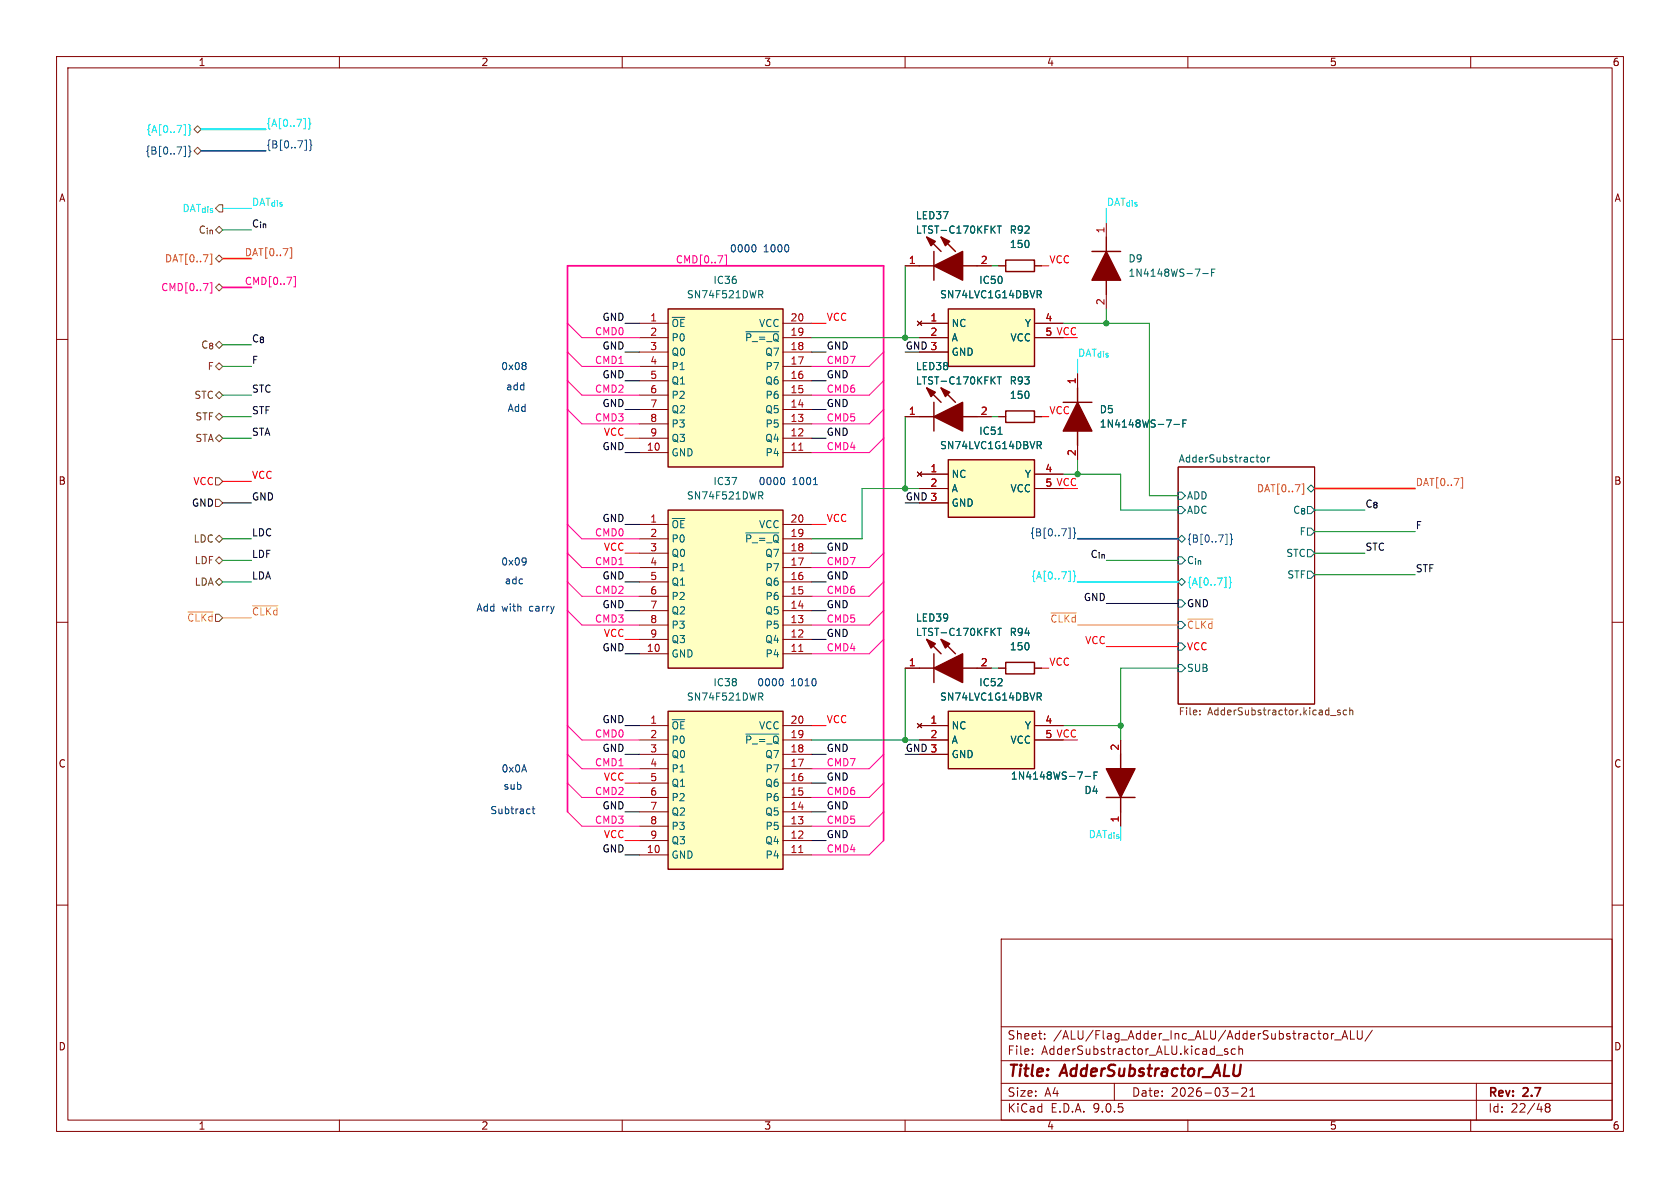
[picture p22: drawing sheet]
<svg xmlns="http://www.w3.org/2000/svg" width="297mm" height="210mm" viewBox="0 0 297 210" stroke-linecap="round" stroke-linejoin="round" font-family="sans-serif">
<defs><g id="words">
<g font-size="2.8" fill="#840000">
<text x="178" y="190.9">Title:</text>
<text x="187.7" y="190.9">AdderSubstractor_ALU</text>
</g>
<g font-size="2.1" fill="#840000">
<text x="178" y="184">Sheet:</text>
<text x="186.2" y="184">/ALU/Flag_Adder_Inc_ALU/AdderSubstractor_ALU/</text>
<text x="178" y="186.7">File:</text>
<text x="184.1" y="186.7">AdderSubstractor_ALU.kicad_sch</text>
<text x="178" y="196.9">KiCad</text>
<text x="178" y="194.1">Size:</text>
<text x="184.7" y="194.1">A4</text>
<text x="185.7" y="196.9">E.D.A.</text>
<text x="193.3" y="196.9">9.0.5</text>
<text x="200" y="194.1">Date:</text>
<text x="207" y="194.1">2026-03-21</text>
<text x="263" y="194.3">Rev:</text>
<text x="263" y="196.9">Id:</text>
<text x="267.1" y="196.9">22/48</text>
<text x="269.4" y="194.3">2.7</text>
</g>
<g font-size="1.8" fill="#840000">
<text x="35" y="11.9">1</text>
<text x="85" y="11.9">2</text>
<text x="135" y="11.9">3</text>
<text x="185" y="11.9">4</text>
<text x="235" y="11.9">5</text>
<text x="285" y="11.9">6</text>
<text x="10.3" y="35.9">A</text>
<text x="285.3" y="35.9">A</text>
<text x="10.3" y="85.9">B</text>
<text x="285.3" y="85.9">B</text>
<text x="10.3" y="135.9">C</text>
<text x="285.3" y="135.9">C</text>
<text x="10.3" y="185.9">D</text>
<text x="285.3" y="185.9">D</text>
<text x="35" y="199.9">1</text>
<text x="85" y="199.9">2</text>
<text x="135" y="199.9">3</text>
<text x="185" y="199.9">4</text>
<text x="235" y="199.9">5</text>
<text x="285" y="199.9">6</text>
</g>
<g font-size="1.8" fill="#00f8ff">
<text x="25.8" y="23.7">{A[0..7]}</text>
<text x="47" y="22.5">{A[0..7]}</text>
<text x="182.2" y="102.5">{A[0..7]}</text>
<text x="209.7" y="103.7">{A[0..7]}</text>
</g>
<g font-size="1.8" fill="#0048ff">
<text x="25.6" y="27.5">{B[0..7]}</text>
<text x="47" y="26.3">{B[0..7]}</text>
<text x="182" y="94.9">{B[0..7]}</text>
<text x="209.7" y="96.1">{B[0..7]}</text>
</g>
<g font-size="1.8" fill="#725600">
<text x="32.1" y="37.7">DAT_{dis}</text>
<text x="35" y="41.5">C_{in}</text>
<text x="35.4" y="61.8">C_{8}</text>
<text x="36.6" y="65.6">F</text>
<text x="34.3" y="70.7">STC</text>
<text x="34.4" y="74.5">STF</text>
<text x="34.4" y="78.3">STA</text>
<text x="34.1" y="96.1">LDC</text>
<text x="34.3" y="99.9">LDF</text>
<text x="34.3" y="103.7">LDA</text>
<text x="33" y="110.1">~{CLKd}</text>
<text x="208.3" y="126.8">File:</text>
<text x="213.5" y="126.8">AdderSubstractor.kicad_sch</text>
</g>
<g font-size="1.8" fill="#22afff">
<text x="44.4" y="36.5">DAT_{dis}</text>
<text x="195.6" y="36.5">DAT_{dis}</text>
<text x="190.5" y="63.2">DAT_{dis}</text>
<text x="192.3" y="148.2">DAT_{dis}</text>
</g>
<g font-size="1.8" fill="#0f0f0f">
<text x="44.4" y="40.3">C_{in}</text>
<text x="44.4" y="60.6">C_{8}</text>
<text x="44.4" y="64.4">F</text>
<text x="44.4" y="69.5">STC</text>
<text x="44.4" y="73.3">STF</text>
<text x="44.4" y="77.1">STA</text>
<text x="241.3" y="89.8">C_{8}</text>
<text x="44.4" y="94.9">LDC</text>
<text x="250.2" y="93.6">F</text>
<text x="44.4" y="98.7">LDF</text>
<text x="192.7" y="98.7">C_{in}</text>
<text x="241.3" y="97.4">STC</text>
<text x="250.2" y="101.3">STF</text>
<text x="44.4" y="102.5">LDA</text>
</g>
<g font-size="1.8" fill="#006464">
<text x="161.8" y="39">LED37</text>
<text x="161.8" y="41.5">LTST-C170KFKT</text>
<text x="178.4" y="41.5">R92</text>
<text x="178.4" y="44">150</text>
<text x="199.4" y="46.6">D9</text>
<text x="121.3" y="52.9">SN74F521DWR</text>
<text x="126" y="50.4">IC36</text>
<text x="166.1" y="52.9">SN74LVC1G14DBVR</text>
<text x="173" y="50.4">IC50</text>
<text x="199.4" y="49.1">1N4148WS-7-F</text>
<text x="118.6" y="58">~{OE}</text>
<text x="134.1" y="58">VCC</text>
<text x="168.1" y="58">NC</text>
<text x="181.1" y="58">Y</text>
<text x="118.6" y="60.6">P0</text>
<text x="118.6" y="63.1">Q0</text>
<text x="118.6" y="65.6">P1</text>
<text x="131.6" y="60.6">~{P_=_Q}</text>
<text x="135.2" y="63.1">Q7</text>
<text x="135.2" y="65.6">P7</text>
<text x="161.8" y="65.6">LED38</text>
<text x="168.1" y="60.6">A</text>
<text x="168.1" y="63.1">GND</text>
<text x="178.5" y="60.6">VCC</text>
<text x="118.6" y="68.2">Q1</text>
<text x="118.6" y="70.7">P2</text>
<text x="135.2" y="68.2">Q6</text>
<text x="135.2" y="70.7">P6</text>
<text x="161.8" y="68.2">LTST-C170KFKT</text>
<text x="178.4" y="68.2">R93</text>
<text x="178.4" y="70.7">150</text>
<text x="118.6" y="73.3">Q2</text>
<text x="118.6" y="75.8">P3</text>
<text x="135.2" y="73.3">Q5</text>
<text x="135.2" y="75.8">P5</text>
<text x="173" y="77.1">IC51</text>
<text x="194.3" y="73.3">D5</text>
<text x="194.3" y="75.8">1N4148WS-7-F</text>
<text x="118.6" y="78.3">Q3</text>
<text x="118.6" y="80.9">GND</text>
<text x="135.2" y="78.3">Q4</text>
<text x="135.2" y="80.9">P4</text>
<text x="166.1" y="79.6">SN74LVC1G14DBVR</text>
<text x="208.3" y="81.8">AdderSubstractor</text>
<text x="121.3" y="88.5">SN74F521DWR</text>
<text x="126" y="86">IC37</text>
<text x="168.1" y="84.7">NC</text>
<text x="168.1" y="87.2">A</text>
<text x="168.1" y="89.8">GND</text>
<text x="178.5" y="87.2">VCC</text>
<text x="181.1" y="84.7">Y</text>
<text x="209.7" y="88.5">ADD</text>
<text x="118.6" y="93.6">~{OE}</text>
<text x="134.1" y="93.6">VCC</text>
<text x="209.7" y="91">ADC</text>
<text x="228.5" y="91">C_{8}</text>
<text x="229.7" y="94.8">F</text>
<text x="118.6" y="96.1">P0</text>
<text x="118.6" y="98.7">Q0</text>
<text x="118.6" y="101.2">P1</text>
<text x="131.6" y="96.1">~{P_=_Q}</text>
<text x="135.2" y="98.7">Q7</text>
<text x="135.2" y="101.2">P7</text>
<text x="209.7" y="99.9">C_{in}</text>
<text x="227.3" y="98.7">STC</text>
<text x="118.6" y="103.7">Q1</text>
<text x="118.6" y="106.3">P2</text>
<text x="135.2" y="103.7">Q6</text>
<text x="135.2" y="106.3">P6</text>
<text x="227.5" y="102.5">STF</text>
<text x="118.6" y="108.8">Q2</text>
<text x="118.6" y="111.4">P3</text>
<text x="118.6" y="113.9">Q3</text>
<text x="135.2" y="108.8">Q5</text>
<text x="135.2" y="113.9">Q4</text>
<text x="135.2" y="111.4">P5</text>
<text x="161.8" y="110.1">LED39</text>
<text x="161.8" y="112.6">LTST-C170KFKT</text>
<text x="178.4" y="112.6">R94</text>
<text x="118.6" y="116.4">GND</text>
<text x="135.2" y="116.4">P4</text>
<text x="178.4" y="115.2">150</text>
<text x="209.7" y="119">SUB</text>
<text x="121.3" y="124.1">SN74F521DWR</text>
<text x="126" y="121.5">IC38</text>
<text x="166.1" y="124.1">SN74LVC1G14DBVR</text>
<text x="173" y="121.5">IC52</text>
<text x="118.6" y="129.1">~{OE}</text>
<text x="118.6" y="131.7">P0</text>
<text x="131.6" y="131.7">~{P_=_Q}</text>
<text x="134.1" y="129.1">VCC</text>
<text x="168.1" y="129.1">NC</text>
<text x="168.1" y="131.7">A</text>
<text x="178.5" y="131.7">VCC</text>
<text x="181.1" y="129.1">Y</text>
<text x="118.6" y="134.2">Q0</text>
<text x="118.6" y="136.8">P1</text>
<text x="135.2" y="134.2">Q7</text>
<text x="135.2" y="136.8">P7</text>
<text x="168.1" y="134.2">GND</text>
<text x="118.6" y="139.3">Q1</text>
<text x="118.6" y="141.8">P2</text>
<text x="135.2" y="139.3">Q6</text>
<text x="135.2" y="141.8">P6</text>
<text x="178.6" y="138">1N4148WS-7-F</text>
<text x="191.6" y="140.6">D4</text>
<text x="118.6" y="144.4">Q2</text>
<text x="118.6" y="146.9">P3</text>
<text x="118.6" y="149.5">Q3</text>
<text x="135.2" y="144.4">Q5</text>
<text x="135.2" y="149.5">Q4</text>
<text x="135.2" y="146.9">P5</text>
<text x="118.6" y="152">GND</text>
<text x="135.2" y="152">P4</text>
</g>
<g font-size="1.8" fill="#a90000">
<text x="195.3" y="41.3" transform="rotate(-90 195.3 41.3)">1</text>
<text x="160.6" y="46.7">1</text>
<text x="173.3" y="46.7">2</text>
<text x="114.9" y="56.9">1</text>
<text x="114.9" y="59.4">2</text>
<text x="139.7" y="56.9">20</text>
<text x="139.7" y="59.4">19</text>
<text x="164.4" y="56.9">1</text>
<text x="164.4" y="59.4">2</text>
<text x="184.7" y="56.9">4</text>
<text x="184.7" y="59.4">5</text>
<text x="195.3" y="54" transform="rotate(-90 195.3 54)">2</text>
<text x="114.9" y="62">3</text>
<text x="114.9" y="64.5">4</text>
<text x="139.7" y="62">18</text>
<text x="139.7" y="64.5">17</text>
<text x="164.4" y="62">3</text>
<text x="114.9" y="67.1">5</text>
<text x="114.9" y="69.6">6</text>
<text x="139.7" y="67.1">16</text>
<text x="139.7" y="69.6">15</text>
<text x="190.2" y="68" transform="rotate(-90 190.2 68)">1</text>
<text x="114.9" y="72.1">7</text>
<text x="114.9" y="74.7">8</text>
<text x="114.9" y="77.2">9</text>
<text x="139.7" y="72.1">14</text>
<text x="139.7" y="74.7">13</text>
<text x="139.7" y="77.2">12</text>
<text x="160.6" y="73.4">1</text>
<text x="173.3" y="73.4">2</text>
<text x="114.3" y="79.8">10</text>
<text x="139.7" y="79.8">11</text>
<text x="164.4" y="83.6">1</text>
<text x="184.7" y="83.6">4</text>
<text x="190.2" y="80.7" transform="rotate(-90 190.2 80.7)">2</text>
<text x="164.4" y="86.1">2</text>
<text x="164.4" y="88.6">3</text>
<text x="184.7" y="86.1">5</text>
<text x="114.9" y="92.5">1</text>
<text x="114.9" y="95">2</text>
<text x="139.7" y="92.5">20</text>
<text x="139.7" y="95">19</text>
<text x="114.9" y="97.5">3</text>
<text x="114.9" y="100.1">4</text>
<text x="139.7" y="97.5">18</text>
<text x="139.7" y="100.1">17</text>
<text x="114.9" y="102.6">5</text>
<text x="114.9" y="105.2">6</text>
<text x="114.9" y="107.7">7</text>
<text x="139.7" y="102.6">16</text>
<text x="139.7" y="105.2">15</text>
<text x="139.7" y="107.7">14</text>
<text x="114.9" y="110.2">8</text>
<text x="114.9" y="112.8">9</text>
<text x="139.7" y="110.2">13</text>
<text x="139.7" y="112.8">12</text>
<text x="114.3" y="115.3">10</text>
<text x="139.7" y="115.3">11</text>
<text x="160.6" y="117.9">1</text>
<text x="173.3" y="117.9">2</text>
<text x="114.9" y="128">1</text>
<text x="114.9" y="130.6">2</text>
<text x="139.7" y="128">20</text>
<text x="139.7" y="130.6">19</text>
<text x="164.4" y="128">1</text>
<text x="164.4" y="130.6">2</text>
<text x="184.7" y="128">4</text>
<text x="184.7" y="130.6">5</text>
<text x="114.9" y="133.1">3</text>
<text x="114.9" y="135.6">4</text>
<text x="139.7" y="133.1">18</text>
<text x="139.7" y="135.6">17</text>
<text x="164.4" y="133.1">3</text>
<text x="197.9" y="132.8" transform="rotate(-90 197.9 132.8)">2</text>
<text x="114.9" y="138.2">5</text>
<text x="114.9" y="140.7">6</text>
<text x="114.9" y="143.3">7</text>
<text x="139.7" y="138.2">16</text>
<text x="139.7" y="140.7">15</text>
<text x="139.7" y="143.3">14</text>
<text x="114.9" y="145.8">8</text>
<text x="114.9" y="148.3">9</text>
<text x="139.7" y="145.8">13</text>
<text x="139.7" y="148.3">12</text>
<text x="197.9" y="145.5" transform="rotate(-90 197.9 145.5)">1</text>
<text x="114.3" y="150.9">10</text>
<text x="139.7" y="150.9">11</text>
</g>
<g font-size="1.8" fill="#ff6400">
<text x="29.1" y="46.6">DAT[0..7]</text>
<text x="43.2" y="45.4">DAT[0..7]</text>
<text x="222.1" y="87.2">DAT[0..7]</text>
<text x="250.2" y="86">DAT[0..7]</text>
</g>
<g font-size="1.8" fill="#ff0093">
<text x="119.4" y="46.6">CMD[0..7]</text>
<text x="28.4" y="51.7">CMD[0..7]</text>
<text x="43.2" y="50.5">CMD[0..7]</text>
<text x="105.1" y="59.3">CMD0</text>
<text x="105.1" y="64.4">CMD1</text>
<text x="146" y="64.4">CMD7</text>
<text x="105.1" y="69.5">CMD2</text>
<text x="146" y="69.5">CMD6</text>
<text x="105.1" y="74.6">CMD3</text>
<text x="146" y="74.6">CMD5</text>
<text x="146" y="79.7">CMD4</text>
<text x="105.1" y="94.9">CMD0</text>
<text x="105.1" y="100">CMD1</text>
<text x="146" y="100">CMD7</text>
<text x="105.1" y="105.1">CMD2</text>
<text x="146" y="105.1">CMD6</text>
<text x="105.1" y="110.1">CMD3</text>
<text x="146" y="110.1">CMD5</text>
<text x="146" y="115.2">CMD4</text>
<text x="105.1" y="130.5">CMD0</text>
<text x="105.1" y="135.5">CMD1</text>
<text x="146" y="135.5">CMD7</text>
<text x="105.1" y="140.6">CMD2</text>
<text x="146" y="140.6">CMD6</text>
<text x="105.1" y="145.7">CMD3</text>
<text x="146" y="145.7">CMD5</text>
<text x="146" y="150.8">CMD4</text>
</g>
<g font-size="1.8" fill="#0000c2">
<text x="128.9" y="44.8">0000</text>
<text x="135" y="44.8">1000</text>
<text x="88.5" y="65.6">0x08</text>
<text x="89.4" y="69.2">add</text>
<text x="89.6" y="73">Add</text>
<text x="134" y="86">0000</text>
<text x="140" y="86">1001</text>
<text x="88.5" y="100.2">0x09</text>
<text x="89.1" y="103.5">adc</text>
<text x="84.1" y="108.3">Add</text>
<text x="88.7" y="108.3">with</text>
<text x="93.7" y="108.3">carry</text>
<text x="133.8" y="121.5">0000</text>
<text x="139.8" y="121.5">1010</text>
<text x="88.6" y="136.8">0x0A</text>
<text x="88.9" y="139.8">sub</text>
<text x="86.6" y="144.1">Subtract</text>
</g>
<g font-size="1.8" fill="#ff0007">
<text x="185.4" y="46.6">VCC</text>
<text x="146" y="56.8">VCC</text>
<text x="184.7" y="59.4">5 VCC</text>
<text x="106.7" y="77.1">VCC</text>
<text x="185.4" y="73.3">VCC</text>
<text x="34.1" y="86">VCC</text>
<text x="44.4" y="84.7">VCC</text>
<text x="184.7" y="86.1">5 VCC</text>
<text x="146" y="92.4">VCC</text>
<text x="106.7" y="97.4">VCC</text>
<text x="106.7" y="112.7">VCC</text>
<text x="191.7" y="114">VCC</text>
<text x="185.4" y="117.8">VCC</text>
<text x="209.7" y="115.2">VCC</text>
<text x="146" y="127.9">VCC</text>
<text x="184.7" y="130.6">5 VCC</text>
<text x="106.7" y="138.1">VCC</text>
<text x="106.7" y="148.2">VCC</text>
</g>
<g font-size="1.8">
<text x="106.4" y="56.8">GND</text>
<text x="106.4" y="61.9">GND</text>
<text x="146" y="61.9">GND</text>
<text x="160" y="61.9">GND 3</text>
<text x="106.4" y="67">GND</text>
<text x="146" y="67">GND</text>
<text x="106.4" y="72">GND</text>
<text x="146" y="72">GND</text>
<text x="146" y="77.1">GND</text>
<text x="106.4" y="79.7">GND</text>
<text x="33.8" y="89.8">GND</text>
<text x="44.4" y="88.6">GND</text>
<text x="160" y="88.6">GND 3</text>
<text x="106.4" y="92.4">GND</text>
<text x="146" y="97.4">GND</text>
<text x="106.4" y="107.6">GND</text>
<text x="106.4" y="102.5">GND</text>
<text x="146" y="107.6">GND</text>
<text x="146" y="102.5">GND</text>
<text x="191.5" y="106.3">GND</text>
<text x="209.7" y="107.5">GND</text>
<text x="146" y="112.7">GND</text>
<text x="106.4" y="115.2">GND</text>
<text x="106.4" y="127.9">GND</text>
<text x="106.4" y="133">GND</text>
<text x="146" y="133">GND</text>
<text x="160" y="133">GND 3</text>
<text x="106.4" y="143.2">GND</text>
<text x="146" y="138.1">GND</text>
<text x="146" y="143.2">GND</text>
<text x="146" y="148.2">GND</text>
<text x="106.4" y="150.8">GND</text>
</g>
<g font-size="1.8" fill="#ffba00">
<text x="44.4" y="108.9">~{CLKd}</text>
<text x="185.6" y="110.1">~{CLKd}</text>
<text x="209.7" y="111.4">~{CLKd}</text>
</g>
</g></defs>
<g fill="none" stroke="#840000" stroke-width=".18">
<path d="M10 10h277v190h-277zM12 12h273v186h-273zM60 10v2M110 10v2M160 10v2M210 10v2M260 10v2M10 60h2M160 73.7h2.6M172.7 73.7h2.6M176.5 73.7h1.3M182.9 73.7h1.2"/>
<path d="M285 60h2M208.3 82.6h24.1v41.9h-24.1zM10 110h2M285 110h2M10 160h2M177 166h108v32h-108zM285 160h2M60 198v2M110 198v2M160 198v2M177 194.5h108M177 191.5h108"/>
<path d="M177 187.5h108M177 181.5h108M182.5 186.3v.1M182.5 185.5v.1M184.7 183.6v.1M184.7 182.8v.1M197 191.5v3M210 198v2M215 186.5h1.2M217 185.5l-.3-.1-.2 .2v.2l.5 .2v.3h-.5M217.7 193.2h1.2M218.4 185.5l-.4-.1-.3 .3v.4l.1 .2h.6"/>
<path d="M219 185.5l.2-.1 .4 .1 .1 .9M219 184.9v1.5M219.5 192.4l.6-.1 .2 .1 .1 .3-.9 1.1h.9M221 193.8h.8M221 192.7l.4-.4v1.5M235.4 182.7v1M235.8 182.7l-.3 .1-.1 .2M236 183.8h1.1M237.2 183.7l.5-1.5 .5 1.5M237.4 183.3h.7M238.7 182.2v1.5h.8M240 182.2v1.2l.2 .3 .5-.1 .1-.2v-1.2"/>
<path d="M242.6 182.1l-1.3 2M260 198v2M261 191.5v6.5M273.5 195.7l-.3-.2 .3-.4 .4 .1 .1 .2-.3 .3M273.5 195.7l-.3 .3v.5l.3 .1 .4-.1 .1-.2v-.4l-.3-.2M273.5 195.7h.2"/>
</g>
<g fill="none" stroke="#006464" stroke-width=".18">
<path d="M176.3 66.6h.7M176.7 66.6v1.3M208.3 89.5h.6l.6 .7-.6 .6h-.6zM208.3 87h.6l.6 .6-.6 .7h-.6zM208.3 98.4h.6l.6 .7-.6 .6h-.6zM208.3 95.3l.6-.7 .6 .7-.6 .6zM223 80.9l.1-.1 .4 .1 .1 .5-.2 .2-.3 .1-.1-.1zM224.1 80.8v.9M224.5 80.8l-.4 .3M231.1 93.3h.7l.6 .7-.6 .6h-.7zM231.1 86.4l.7-.7 .6 .7-.6 .6zM231.1 97.2h.7l.6 .6-.6 .6h-.7z"/>
<path d="M208.3 106h.6l.6 .7-.6 .6h-.6zM208.3 117.5h.6l.6 .6-.6 .6h-.6zM208.3 113.7h.6l.6 .6-.6 .6h-.6zM208.3 102.9l.6-.7 .6 .7-.6 .6zM208.3 109.9h.6l.6 .6-.6 .6h-.6zM231.1 101h.7l.6 .6-.6 .6h-.7z"/>
</g>
<path d="M230.2 85.5h.3v1.9h-.3" fill="none" stroke="#ff6400" stroke-width=".18"/>
<path d="M216.4 102.1h.3v1.8h-.3M217.3 102l.2 .2v.6l.2 .2-.2 .1v.7l-.2 .1" fill="none" stroke="#00f8ff" stroke-width=".18"/>
<path d="M216.6 94.4h.3v1.9h-.3M217.5 94.4l.2 .2v.6l.2 .1-.2 .2v.6l-.2 .2" fill="none" stroke="#0048ff" stroke-width=".18"/>
<path d="M210 109.4h4.4" fill="none" stroke="#ffba00" stroke-width=".18"/>
<path d="M212.1 126.2v.2M212.1 125.6v.1M235.2 126.5h1M236.9 125.6l-.3-.1-.2 .2 .1 .2 .4 .1v.3h-.5M238.1 125.6l-.4-.1-.2 .3 .1 .5h.5M238.6 125.6l.2-.1 .3 .1 .1 .8M238.6 125.1v1.3" fill="none" stroke="#725600" stroke-width=".18"/>
<path d="M162.6 73.7h2.5M163.8 68.6l2.6 2.5M165.1 71.1v5.1M166.4 68.6l2.5 2.5M170.2 73.7h2.5M177.8 72.6h5.1v2.1h-5.1z" fill="none" stroke="#840000" stroke-width=".25"/>
<g fill="#840000" stroke="#840000" stroke-width=".25">
<path d="M165.1 73.7l5.1-2.6v5.1z"/>
<path d="M163.8 68.6l1.6 .7-.8 .8z"/>
<path d="M166.4 68.6l1.5 .7-.8 .8z"/>
</g>
<path d="M167.6 81.3h15.3v10.1h-15.3z" fill="#ffffc2"/>
<path d="M167.6 81.3h15.3v10.1h-15.3z" fill="none" stroke="#840000" stroke-width=".25"/>
<path d="M162.2 83.4l.7 .8M162.6 83.8h5M162.6 86.4h5M162.6 88.9h5M162.9 83.4l-.7 .8M182.9 83.8h5.1M182.9 86.4h5.1" fill="none" stroke="#840000" stroke-width=".18"/>
<path d="M176.4 76.8h.8M183.4 78h.4l.3 .3-.1 .4h-.6M183.7 78.7l.4 .6" fill="none" stroke="#006464" stroke-width=".18"/>
<path d="M167.6 54.6h15.3v10.2h-15.3z" fill="#ffffc2"/>
<path d="M167.6 54.6h15.3v10.2h-15.3zM193 44.5h5.1M195.6 41.9v2.6M195.6 49.5v2.6M188 71.1h5M190.5 68.6v2.5M190.5 76.2v2.5" fill="none" stroke="#840000" stroke-width=".25"/>
<path d="M195.6 39.4v2.5M162.2 56.8l.7 .7M162.6 57.2h5M162.6 59.7h5M162.9 56.8l-.7 .7M182.9 57.2h5.1M182.9 59.7h5.1M195.6 52.1v2.5M162.6 62.2h5M190.5 66v2.6M190.5 78.7v2.6" fill="none" stroke="#840000" stroke-width=".18"/>
<path d="M183.4 51.4h.4l.3 .2-.1 .4h-.6M183.7 52l.4 .6M212.6 48.4h1M214.2 48.2h.4M214.8 47.6h-.6v1.2M207.5 75h1M209.1 74.8h.4M209.7 74.2h-.6v1.3" fill="none" stroke="#006464" stroke-width=".18"/>
<g fill="#840000" stroke="#840000" stroke-width=".25">
<path d="M190.5 71.1l2.5 5.1h-5z"/>
<path d="M195.6 44.5l2.5 5h-5.1z"/>
</g>
<path d="M118.1 125.7h20.3v28h-20.3z" fill="#ffffc2"/>
<path d="M162.6 47h2.5M163.8 41.9l2.6 2.6M165.1 44.5v5M166.4 41.9l2.5 2.6M170.2 47h2.5M177.8 46h5.1v2h-5.1zM177.8 117.1h5.1v2h-5.1zM118.1 125.7h20.3v28h-20.3z" fill="none" stroke="#840000" stroke-width=".25"/>
<g fill="none" stroke="#840000" stroke-width=".18">
<path d="M160 47h2.6M172.7 47h2.6M176.5 47h1.3M182.9 47h1.2M176.5 118.1h1.3M182.9 118.1h1.2M113 128.3h5.1M113 130.8h5.1M113 133.4h5.1M113 135.9h5.1M113 138.4h5.1M138.4 128.3h5.1"/>
<path d="M138.4 130.8h5.1M138.4 133.4h5.1M138.4 135.9h5.1M138.4 138.4h5.1M113 141h5.1M113 143.5h5.1M113 146.1h5.1M113 148.6h5.1M113 151.1h5.1M138.4 141h5.1M138.4 143.5h5.1M138.4 146.1h5.1"/>
<path d="M138.4 148.6h5.1M138.4 151.1h5.1"/>
</g>
<path d="M176.3 39.9h.7M176.7 39.9v1.3M131.8 129.8h5.9M134.1 122.5h.5l.3 .2-.2 .4-.6 .1M134.4 123.2l.5 .6" fill="none" stroke="#006464" stroke-width=".18"/>
<path d="M141.2 150.7h.7" fill="none" stroke="#a90000" stroke-width=".18"/>
<g fill="#840000" stroke="#840000" stroke-width=".25">
<path d="M165.1 47l5.1-2.5v5z"/>
<path d="M163.8 41.9l1.6 .8-.8 .7z"/>
<path d="M166.4 41.9l1.5 .8-.8 .7z"/>
</g>
<path d="M167.6 125.7h15.3v10.2h-15.3z" fill="#ffffc2"/>
<path d="M162.6 118.1h2.5M163.8 113l2.6 2.6M165.1 115.6v5.1M166.4 113l2.5 2.6M170.2 118.1h2.5M167.6 125.7h15.3v10.2h-15.3zM198.1 133.4v2.5M195.6 141h5.1M198.1 141v2.5" fill="none" stroke="#840000" stroke-width=".25"/>
<path d="M160 118.1h2.6M172.7 118.1h2.6M162.2 127.9l.7 .8M162.6 128.3h5M162.6 130.8h5M162.6 133.4h5M162.9 127.9l-.7 .8M182.9 128.3h5.1M182.9 130.8h5.1M198.1 130.8v2.6M198.1 143.5v2.6" fill="none" stroke="#840000" stroke-width=".18"/>
<path d="M176.3 111.1h.7M176.7 111.1v1.2M183.4 122.5h.4l.3 .2-.1 .4-.6 .1M183.7 123.2l.4 .6M191.8 137.3h1M193.4 137.1h.4M194 136.5h-.6v1.2" fill="none" stroke="#006464" stroke-width=".18"/>
<g fill="#840000" stroke="#840000" stroke-width=".25">
<path d="M195.6 135.9h5.1l-2.6 5.1z"/>
<path d="M165.1 118.1l5.1-2.5v5.1z"/>
<path d="M163.8 113l1.6 .8-.8 .8z"/>
<path d="M166.4 113l1.5 .8-.8 .8z"/>
</g>
<path d="M118.1 54.6h20.3v28h-20.3z" fill="#ffffc2"/>
<path d="M118.1 54.6h20.3v28h-20.3z" fill="none" stroke="#840000" stroke-width=".25"/>
<g fill="none" stroke="#840000" stroke-width=".18">
<path d="M113 57.2h5.1M113 59.7h5.1M138.4 57.2h5.1M138.4 59.7h5.1M113 62.2h5.1M113 64.8h5.1M113 67.3h5.1M113 69.9h5.1M113 72.4h5.1M113 74.9h5.1M113 77.5h5.1M138.4 62.2h5.1"/>
<path d="M138.4 64.8h5.1M138.4 67.3h5.1M138.4 69.9h5.1M138.4 72.4h5.1M138.4 74.9h5.1M138.4 77.5h5.1M113 80h5.1M138.4 80h5.1"/>
</g>
<path d="M131.8 58.6h5.9M134.1 51.4h.5l.3 .2-.2 .4h-.6M134.4 52l.5 .6" fill="none" stroke="#006464" stroke-width=".18"/>
<path d="M141.2 79.6h.7" fill="none" stroke="#a90000" stroke-width=".18"/>
<path d="M118.1 90.2h20.3v27.9h-20.3z" fill="#ffffc2"/>
<path d="M118.1 90.2h20.3v27.9h-20.3z" fill="none" stroke="#840000" stroke-width=".25"/>
<g fill="none" stroke="#840000" stroke-width=".18">
<path d="M160 47h2.6M162.2 56.8l.7 .7M162.6 57.2h5M162.6 59.7h5M162.9 56.8l-.7 .7M172.7 47h2.6M176.5 47h1.3M182.9 47h1.2M182.9 57.2h5.1M182.9 59.7h5.1M160 73.7h2.6M162.6 62.2h5"/>
<path d="M172.7 73.7h2.6M176.5 73.7h1.3M182.9 73.7h1.2M190.5 66v2.6M190.5 78.7v2.6M113 92.7h5.1M113 95.3h5.1M113 97.8h5.1M138.4 92.7h5.1M138.4 95.3h5.1M138.4 97.8h5.1M162.2 83.4l.7 .8"/>
<path d="M162.6 83.8h5M162.6 86.4h5M162.6 88.9h5M162.9 83.4l-.7 .8M182.9 83.8h5.1M182.9 86.4h5.1M113 100.3h5.1M113 102.9h5.1M113 105.4h5.1M113 108h5.1M113 110.5h5.1M113 113h5.1"/>
<path d="M113 115.6h5.1M138.4 100.3h5.1M138.4 102.9h5.1M138.4 105.4h5.1M138.4 108h5.1M138.4 110.5h5.1M138.4 113h5.1M138.4 115.6h5.1M160 118.1h2.6M172.7 118.1h2.6M176.5 118.1h1.3M182.9 118.1h1.2"/>
<path d="M162.2 127.9l.7 .8M162.6 128.3h5M162.6 130.8h5M162.6 133.4h5M162.9 127.9l-.7 .8M182.9 128.3h5.1M182.9 130.8h5.1M198.1 130.8v2.6M198.1 143.5v2.6"/>
</g>
<g fill="none" stroke="#006464" stroke-width=".18">
<path d="M176.3 39.9h.7M176.7 39.9v1.3M183.4 51.4h.4l.3 .2-.1 .4h-.6M183.7 52l.4 .6M176.3 66.6h.7M176.4 76.8h.8M176.7 66.6v1.3M183.4 78h.4l.3 .3-.1 .4h-.6M183.7 78.7l.4 .6M207.5 75h1M209.1 74.8h.4M209.7 74.2h-.6v1.3"/>
<path d="M131.8 94.2h5.9M134.1 86.9h.5l.3 .3-.2 .3-.6 .1M134.4 87.6l.5 .6M176.3 111.1h.7M176.7 111.1v1.2M183.4 122.5h.4l.3 .2-.1 .4-.6 .1M183.7 123.2l.4 .6M191.8 137.3h1M193.4 137.1h.4M194 136.5h-.6v1.2"/>
</g>
<path d="M141.2 115.2h.7" fill="none" stroke="#a90000" stroke-width=".18"/>
<g fill="none" stroke="#725600" stroke-width=".18">
<path d="M34.3 26.7l.6-.7 .7 .7-.7 .6zM34.9 22.2l.7 .7-.7 .6-.6-.6zM38.1 50.8l.6-.6 .7 .6-.7 .6zM38.1 45.7l.6-.6 .7 .6-.7 .7zM38.1 64.8l.6-.7 .7 .7-.7 .6zM38.1 69.9l.6-.7 .7 .7-.7 .6zM38.1 73.7l.6-.7 .7 .7-.7 .6zM38.1 77.5l.6-.7 .7 .7-.7 .6zM38.1 95.3l.6-.7 .7 .7-.7 .6zM38.1 99.1l.6-.7 .7 .7-.7 .6zM38.1 88.3h.6l.7 .6-.7 .6h-.6zM38.1 84.5h.6l.7 .6-.7 .6h-.6z"/>
<path d="M38.1 102.9l.6-.7 .7 .7-.7 .6z"/>
</g>
<path d="M33.2 108.2h4.5M39.4 109.2h5M44.7 107.1h4.4M185.8 108.4h4.5M190.5 110.5h17.8" fill="none" stroke="#ffba00" stroke-width=".18"/>
<g fill="none" stroke="#ff0093" stroke-width=".18">
<path d="M37.1 50h.3v1.8h-.3M51.9 48.9h.3v1.8h-.3M100.3 57.2l2.6 2.5h10.1M128.1 45.1h.3v1.8h-.3M100.3 62.2l2.6 2.6h10.1M100.3 72.4l2.6 2.5h10.1M100.3 67.3l2.6 2.6h10.1M156.2 62.2l-2.5 2.6h-10.2M156.2 77.5l-2.5 2.5h-10.2M156.2 72.4l-2.5 2.5h-10.2M156.2 67.3l-2.5 2.6h-10.2M100.3 97.8l2.6 2.5h10.1"/>
<path d="M100.3 92.7l2.6 2.6h10.1M156.2 97.8l-2.5 2.5h-10.2M100.3 102.9l2.6 2.5h10.1M100.3 108l2.6 2.5h10.1M156.2 113l-2.5 2.6h-10.2M156.2 102.9l-2.5 2.5h-10.2M156.2 108l-2.5 2.5h-10.2M100.3 133.4l2.6 2.5h10.1M100.3 138.4l2.6 2.6h10.1M100.3 128.3l2.6 2.5h10.1M156.2 133.4l-2.5 2.5h-10.2M156.2 138.4l-2.5 2.6h-10.2"/>
<path d="M100.3 143.5l2.6 2.6h10.1M156.2 148.6l-2.5 2.5h-10.2M156.2 143.5l-2.5 2.6h-10.2"/>
</g>
<path d="M37.1 44.9h.3v1.8h-.3M51.3 43.8h.3v1.8h-.3M258.3 84.5h.3v1.8h-.3" fill="none" stroke="#ff6400" stroke-width=".18"/>
<path d="M32.5 22h.3v1.9h-.3M33.3 22l.3 .2v.6l.2 .2-.2 .1v.6l-.3 .2M53.7 21h.3v1.8h-.3M54.5 20.9l.3 .2v.6l.2 .2-.2 .1v.6l-.3 .2M188.9 101h.3v1.8h-.3M189.7 100.9l.3 .2v.6l.2 .2-.2 .2v.6l-.3 .1" fill="none" stroke="#00f8ff" stroke-width=".18"/>
<path d="M32.5 25.9h.3v1.8h-.3M33.3 25.8l.3 .2v.6l.2 .2-.2 .1v.7l-.3 .1M53.9 24.8h.3v1.8h-.3M54.7 24.7l.3 .2v.6l.1 .2-.1 .2v.6l-.3 .1M188.9 93.3h.3v1.9h-.3M189.7 93.3l.3 .2v.6l.2 .2-.2 .1v.6l-.3 .2" fill="none" stroke="#0048ff" stroke-width=".18"/>
<path d="M39.4 45.7h5M232.4 86.4h17.8" fill="none" stroke="#ff6400" stroke-width=".3"/>
<path d="M39.4 50.8h5M100.3 143.5v-96.5h55.9v101.6" fill="none" stroke="#ff0093" stroke-width=".3"/>
<path d="M35.6 26.7h11.4M190.5 95.3h17.8" fill="none" stroke="#0048ff" stroke-width=".3"/>
<path d="M35.6 22.9h11.4M190.5 102.9h17.8" fill="none" stroke="#00f8ff" stroke-width=".3"/>
<g fill="none" stroke="#009600" stroke-width=".18">
<path d="M39.4 40.6h5M143.5 59.7h19.1M160 47v12.7M175.3 47h1.2M188 57.2h15.2v30.4h5.1M195.6 54.6v2.6M39.4 64.8h5M39.4 69.9h5M39.4 77.5h5M39.4 73.7h5M39.4 61h5M160 73.7v12.7"/>
<path d="M175.3 73.7h1.2M39.4 99.1h5M39.4 95.3h5M162.6 86.4h-10.2v8.9h-8.9M188 83.8h10.1v6.4h10.2M190.5 81.3v2.5M195.6 99.1h12.7M232.4 97.8h8.9M232.4 90.2h8.9M232.4 94h17.8M39.4 102.9h5M160 118.1v12.7"/>
<path d="M175.3 118.1h1.2M208.3 118.1h-10.2v12.7M232.4 101.6h17.8M143.5 130.8h19.1M188 128.3h10.1"/>
</g>
<g fill="none" stroke="#000" stroke-width=".18">
<path d="M110.5 57.2h2.5M110.5 67.3h2.5M110.5 72.4h2.5M110.5 62.2h2.5M143.5 77.5h2.5M143.5 67.3h2.5M143.5 72.4h2.5M143.5 62.2h2.5M39.4 88.9h5M110.5 92.7h2.5M110.5 80h2.5M143.5 97.8h2.5"/>
<path d="M110.5 102.9h2.5M110.5 115.6h2.5M110.5 108h2.5M143.5 113h2.5M143.5 102.9h2.5M143.5 108h2.5M195.6 106.7h12.7M110.5 128.3h2.5M110.5 133.4h2.5M143.5 133.4h2.5M143.5 138.4h2.5M110.5 151.1h2.5"/>
<path d="M110.5 143.5h2.5M143.5 148.6h2.5M143.5 143.5h2.5"/>
</g>
<path d="M39.4 36.8h5M195.6 36.8v2.6M190.5 63.5v2.5M198.1 146.1v2.5" fill="none" stroke="#22afff" stroke-width=".18"/>
<g fill="none" stroke="#ff0007" stroke-width=".18">
<path d="M143.5 57.2h2.5M184.1 47h1.3M110.5 77.5h2.5M184.1 73.7h1.3M39.4 85.1h5M110.5 97.8h2.5M143.5 92.7h2.5M110.5 113h2.5M184.1 118.1h1.3M195.6 114.3h12.7M110.5 138.4h2.5M143.5 128.3h2.5"/>
<path d="M110.5 148.6h2.5"/>
</g>
<path d="M133.3 43.3a.79 .79 0 0 1 0 1.2M139.4 43.5v.8M92.8 64.1l.2 .2-.2 .3 .2 .3v.2l-.2 .2M92.8 98.6l.2 .1a1.07 1.07 0 0 1-.2 1.1M93 99.2l-.2 .2M138.4 84.4a.79 .79 0 0 1 0 1.3M143.8 85.7h.7M138.2 120a.79 .79 0 0 1 0 1.2M144.2 120.2v.8M94.1 143h.4M94.2 142.6v1.1l.3 .1" fill="none" stroke="#0000c2" stroke-width=".18"/>
<g fill="#009600" stroke="#009600" stroke-width=".18">
<circle cx="160" cy="130.8" r=".46"/>
<circle cx="160" cy="86.4" r=".46"/>
<circle cx="195.6" cy="57.2" r=".46"/>
<circle cx="190.5" cy="83.8" r=".46"/>
<circle cx="198.1" cy="128.3" r=".46"/>
<circle cx="160" cy="59.7" r=".46"/>
</g>
<use href="#words"/>
</svg>
